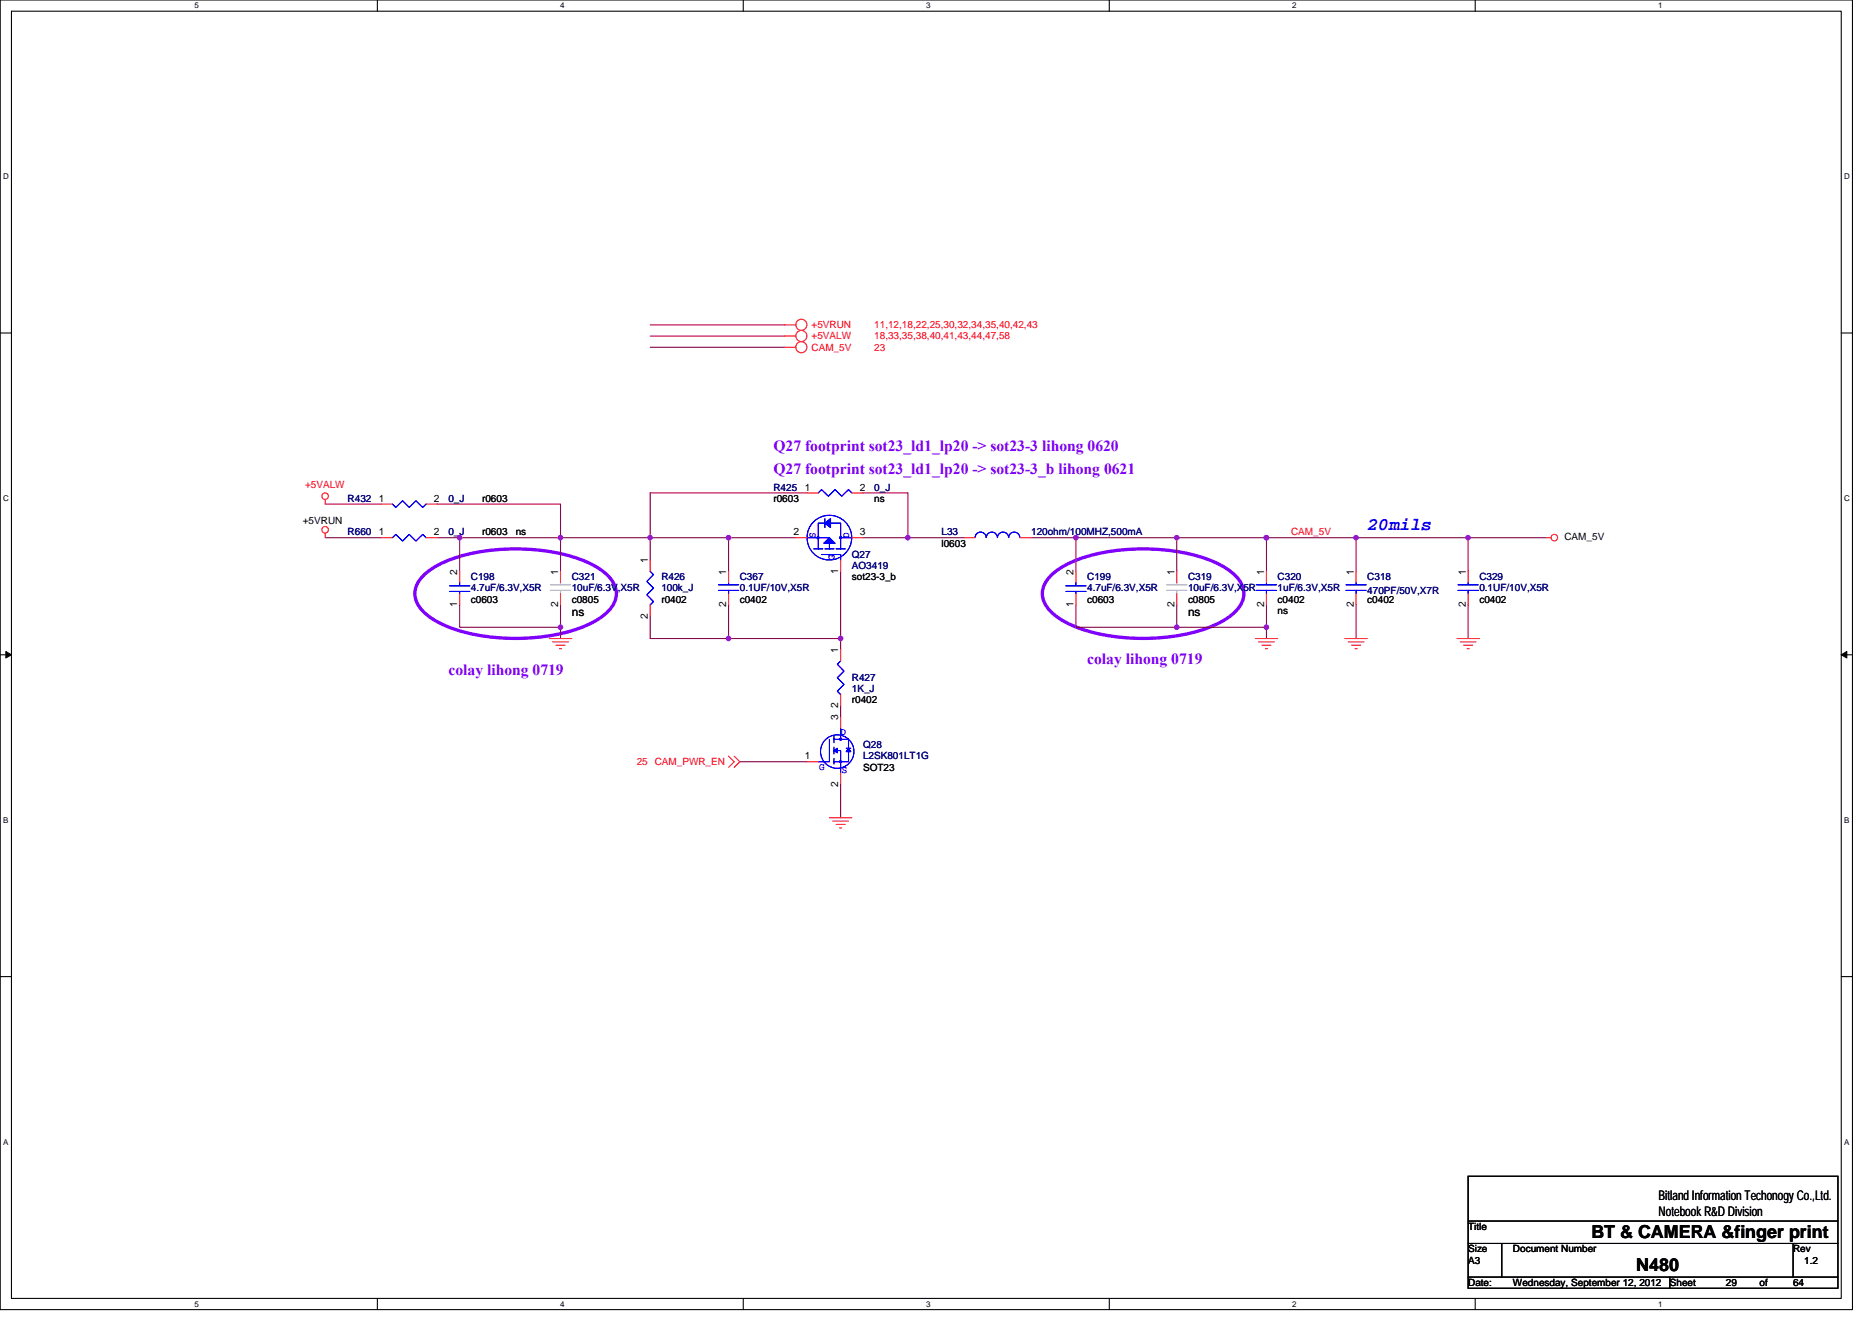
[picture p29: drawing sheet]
<svg xmlns="http://www.w3.org/2000/svg" width="297mm" height="210mm" viewBox="0 0 297 210" stroke-linecap="round" stroke-linejoin="round" font-family="sans-serif">
<defs><g id="words">
<text font-size="2.8" fill="#00f" x="217" y="84.2">20mils</text>
<g font-size="2.8">
<text x="252.5" y="196.4">BT &amp; CAMERA &amp;finger print</text>
<text x="259.6" y="201.8">N480</text>
</g>
<g font-size="2.5" fill="#8000ff">
<text x="122.7" y="71.6">Q27 footprint sot23_ld1_lp20 -&gt; sot23-3 lihong 0620</text>
<text x="122.7" y="75.2">Q27 footprint sot23_ld1_lp20 -&gt; sot23-3_b lihong 0621</text>
<text x="71.2" y="107.2">colay lihong 0719</text>
<text x="172.5" y="105.4">colay lihong 0719</text>
</g>
<g font-size="2.1">
<text x="263.2" y="190.4">Bitland Information Techonogy Co.,Ltd.</text>
<text x="263.2" y="192.9">Notebook R&amp;D Division</text>
</g>
<g font-size="1.9">
<text x="90.7" y="97.7">ns</text>
<text x="188.5" y="97.7">ns</text>
</g>
<g font-size="1.6" fill="#f00">
<text x="128.8" y="53.9">+5VALW</text>
<text x="128.8" y="52.1">+5VRUN</text>
<text x="138.7" y="52.1">11,12,18,22,25,30,32,34,35,40,42,43</text>
<text x="138.7" y="53.9">18,33,35,38,40,41,43,44,47,58</text>
<text x="128.8" y="55.6">CAM_5V</text>
<text x="138.7" y="55.6">23</text>
<text x="48.4" y="77.5">+5VALW</text>
<text x="204.9" y="85">CAM_5V</text>
<text x="101" y="121.4">25 CAM_PWR_EN</text>
</g>
<g font-size="1.6" fill="#000080">
<text x="122.7" y="77.9">R425</text>
<text x="138.7" y="77.9">0_J</text>
<text x="55.2" y="79.7">R432</text>
<text x="71.2" y="79.7">0_J</text>
<text x="55.2" y="85">R660</text>
<text x="71.2" y="85">0_J</text>
<text x="135.2" y="88.5">Q27</text>
<text x="149.4" y="85">L33</text>
<text x="163.6" y="85">120ohm/100MHZ,500mA</text>
<text x="74.7" y="92.1">C198</text>
<text x="74.7" y="93.9">4.7uF/6.3V,X5R</text>
<text x="90.7" y="92.1">C321</text>
<text x="90.7" y="93.9">10uF/6.3V,X5R</text>
<text x="104.9" y="92.1">R426</text>
<text x="104.9" y="93.9">100k_J</text>
<text x="117.4" y="92.1">C367</text>
<text x="117.4" y="93.9">0.1UF/10V,X5R</text>
<text x="135.2" y="90.3">AO3419</text>
<text x="172.5" y="92.1">C199</text>
<text x="172.5" y="93.9">4.7uF/6.3V,X5R</text>
<text x="188.5" y="92.1">C319</text>
<text x="188.5" y="93.9">10uF/6.3V,X5R</text>
<text x="202.7" y="92.1">C320</text>
<text x="202.7" y="93.9">1uF/6.3V,X5R</text>
<text x="217" y="92.1">C318</text>
<text x="217" y="94.2">470PF/50V,X7R</text>
<text x="234.7" y="92.1">C329</text>
<text x="234.7" y="93.9">0.1UF/10V,X5R</text>
<text x="135.2" y="108.1">R427</text>
<text x="135.2" y="109.9">1K_J</text>
<text x="136.9" y="118.8">Q28</text>
<text x="136.9" y="120.5">L2SK801LT1G</text>
</g>
<g font-size="1.6">
<text x="127.7" y="77.9">1</text>
<text x="136.4" y="77.9">2</text>
<text x="48" y="83.2">+5VRUN</text>
<text x="60.1" y="79.6">1</text>
<text x="68.9" y="79.6">2</text>
<text x="76.5" y="79.7">r0603</text>
<text x="122.7" y="79.7">r0603</text>
<text x="138.7" y="79.7">ns</text>
<text x="60.1" y="85">1</text>
<text x="68.9" y="85">2</text>
<text x="76.5" y="85">r0603</text>
<text x="81.8" y="85">ns</text>
<text x="102.8" y="89.4" transform="rotate(-90 102.8 89.4)">1</text>
<text x="125.9" y="85">2</text>
<text x="136.4" y="85">3</text>
<text x="149.4" y="86.8">l0603</text>
<text x="248.2" y="85.7">CAM_5V</text>
<text x="72.6" y="91.2" transform="rotate(-90 72.6 91.2)">2</text>
<text x="74.7" y="95.7">c0603</text>
<text x="88.6" y="91.2" transform="rotate(-90 88.6 91.2)">1</text>
<text x="90.7" y="95.7">c0805</text>
<text x="104.9" y="95.7">r0402</text>
<text x="115.2" y="91.2" transform="rotate(-90 115.2 91.2)">1</text>
<text x="117.4" y="95.7">c0402</text>
<text x="133" y="91.1" transform="rotate(-90 133 91.1)">1</text>
<text x="135.2" y="92.1">sot23-3_b</text>
<text x="170.3" y="91.2" transform="rotate(-90 170.3 91.2)">2</text>
<text x="172.5" y="95.7">c0603</text>
<text x="186.3" y="91.2" transform="rotate(-90 186.3 91.2)">1</text>
<text x="188.5" y="95.7">c0805</text>
<text x="200.6" y="91.2" transform="rotate(-90 200.6 91.2)">1</text>
<text x="202.7" y="95.7">c0402</text>
<text x="214.8" y="91.2" transform="rotate(-90 214.8 91.2)">1</text>
<text x="217" y="95.7">c0402</text>
<text x="232.6" y="91.2" transform="rotate(-90 232.6 91.2)">1</text>
<text x="234.7" y="95.7">c0402</text>
<text x="72.6" y="96.4" transform="rotate(-90 72.6 96.4)">1</text>
<text x="88.6" y="96.4" transform="rotate(-90 88.6 96.4)">2</text>
<text x="102.8" y="98.2" transform="rotate(-90 102.8 98.2)">2</text>
<text x="115.2" y="96.4" transform="rotate(-90 115.2 96.4)">2</text>
<text x="170.3" y="96.4" transform="rotate(-90 170.3 96.4)">1</text>
<text x="186.3" y="96.4" transform="rotate(-90 186.3 96.4)">2</text>
<text x="200.6" y="96.4" transform="rotate(-90 200.6 96.4)">2</text>
<text x="202.7" y="97.4">ns</text>
<text x="214.8" y="96.4" transform="rotate(-90 214.8 96.4)">2</text>
<text x="232.6" y="96.4" transform="rotate(-90 232.6 96.4)">2</text>
<text x="133" y="103.7" transform="rotate(-90 133 103.7)">1</text>
<text x="133" y="112.4" transform="rotate(-90 133 112.4)">2</text>
<text x="135.2" y="111.7">r0402</text>
<text x="133" y="114.3" transform="rotate(-90 133 114.3)">3</text>
<text x="127.7" y="120.5">1</text>
<text x="133" y="124.8" transform="rotate(-90 133 124.8)">2</text>
<text x="136.9" y="122.3">SOT23</text>
<text x="233" y="195.2">Title</text>
<text x="233" y="200.6">A3</text>
<text x="233" y="198.8">Size</text>
<text x="240.1" y="198.8">Document Number</text>
<text x="284.5" y="198.8">Rev</text>
<text x="286.3" y="200.6">1.2</text>
<text x="233" y="204.1">Date:</text>
<text x="240.1" y="204.1">Wednesday, September 12, 2012</text>
<text x="265" y="204.1">Sheet</text>
<text x="273.9" y="204.1">29</text>
<text x="279.2" y="204.1">of</text>
<text x="284.5" y="204.1">64</text>
</g>
<g font-size="1.6" fill="#00f">
<text x="129.4" y="85.3" transform="rotate(-90 129.4 85.3)">S</text>
<text x="132.4" y="88.9" transform="rotate(-90 132.4 88.9)">G</text>
<text x="134.7" y="85.3" transform="rotate(-90 134.7 85.3)">D</text>
<text x="133.4" y="116.6">D</text>
<text x="130" y="122.2">G</text>
<text x="133.6" y="122.7">S</text>
</g>
<g font-size="1.3">
<text x="30.8" y="1.3">5</text>
<text x="88.9" y="1.3">4</text>
<text x="147" y="1.3">3</text>
<text x="205" y="1.3">2</text>
<text x="263.1" y="1.3">1</text>
<text x=".5" y="28.4">D</text>
<text x="292.6" y="28.4">D</text>
<text x=".5" y="79.5">C</text>
<text x="292.6" y="79.5">C</text>
<text x=".5" y="130.6">B</text>
<text x="292.6" y="130.6">B</text>
<text x=".5" y="181.7">A</text>
<text x="292.6" y="181.7">A</text>
<text x="30.8" y="207.4">5</text>
<text x="88.9" y="207.4">4</text>
<text x="147" y="207.4">3</text>
<text x="205" y="207.4">2</text>
<text x="263.1" y="207.4">1</text>
</g>
</g></defs>
<path d="M0 0h293.9v207.9h-293.9zM1.8 1.8h290.4v204.3h-290.4z" fill="none" stroke="#000" stroke-width=".17"/>
<g fill="#fff">
<path d="M30.8 .2h.7v1.4h-.7z"/>
<path d="M30.8 206.3h.7v1.4h-.7z"/>
</g>
<path d="M59.9 0v1.8M59.9 206.1v1.8" fill="none" stroke="#000" stroke-width=".17"/>
<g fill="#fff">
<path d="M88.9 .2h.7v1.4h-.7z"/>
<path d="M88.9 206.3h.7v1.4h-.7z"/>
</g>
<path d="M117.9 0v1.8M117.9 206.1v1.8" fill="none" stroke="#000" stroke-width=".17"/>
<g fill="#fff">
<path d="M147 .2h.7v1.4h-.7z"/>
<path d="M147 206.3h.7v1.4h-.7z"/>
</g>
<path d="M176 0v1.8M176 206.1v1.8" fill="none" stroke="#000" stroke-width=".17"/>
<g fill="#fff">
<path d="M205 .2h.7v1.4h-.7z"/>
<path d="M205 206.3h.7v1.4h-.7z"/>
</g>
<path d="M234.1 0v1.8M234.1 206.1v1.8" fill="none" stroke="#000" stroke-width=".17"/>
<g fill="#fff">
<path d="M263.1 .2h.7v1.4h-.7z"/>
<path d="M263.1 206.3h.7v1.4h-.7z"/>
<path d="M.5 27.3h.9v1.4h-.9z"/>
<path d="M292.6 27.3h.9v1.4h-.9z"/>
<path d="M.5 78.4h.9v1.4h-.9z"/>
<path d="M292.6 78.4h.9v1.4h-.9z"/>
</g>
<path d="M0 52.9h1.8M292.2 52.9h1.7" fill="none" stroke="#000" stroke-width=".17"/>
<g fill="#fff">
<path d="M.5 129.5h.8v1.4h-.8z"/>
<path d="M292.6 129.5h.9v1.4h-.9z"/>
</g>
<path d="M0 103.9h1.8M292.2 103.9h1.7" fill="none" stroke="#000" stroke-width=".17"/>
<path d="M.9 103.4l.9 .5-.9 .5zM292.2 103.9l.8-.5v1z" fill="#000" stroke="#000" stroke-width=".16"/>
<g fill="#fff">
<path d="M.5 180.5h.8v1.4h-.8z"/>
<path d="M292.6 180.5h.9v1.4h-.9z"/>
</g>
<path d="M0 155h1.8M292.2 155h1.7M233 186.7h58.6v17.8h-58.6zM233 193.8h58.6M233 197.4h58.6M238.3 197.4v5.3M284.5 197.4v5.3M233 202.7h58.6M265 202.7v1.8" fill="none" stroke="#000" stroke-width=".17"/>
<path d="M67.4 91.1a17.4 17.4 0 0 1 9-3.6 31.8 31.8 0 0 1 16.7 1.7 9.1 9.1 0 0 1 4.3 3.4 3.7 3.7 0 0 1-1.2 4.7 17.5 17.5 0 0 1-9 3.6 31.6 31.6 0 0 1-16.7-1.7 9.1 9.1 0 0 1-4.3-3.4 3.7 3.7 0 0 1 1.2-4.7zM167 91.1a17.4 17.4 0 0 1 9-3.6 31.8 31.8 0 0 1 16.7 1.7 9.1 9.1 0 0 1 4.3 3.4 3.7 3.7 0 0 1-1.3 4.7 17.5 17.5 0 0 1-8.9 3.6 31.6 31.6 0 0 1-16.7-1.7 9.1 9.1 0 0 1-4.3-3.4 3.7 3.7 0 0 1 1.2-4.7z" fill="none" stroke="#8000ff" stroke-width=".53"/>
<g fill="none" stroke="#800040" stroke-width=".17">
<path d="M103.2 53.3h21.3M103.2 51.6h21.3M103.2 55.1h21.3M128.1 78.2h-24.9v7.1M136.9 78.2h7.2v7.1M51.6 85.3h8.9M51.6 80h8.9M69.4 85.3h3.5M69.4 80h19.5v5.3M72.9 85.3h16M72.9 85.3v5.4M72.9 96v3.6h16"/>
<path d="M88.9 85.3h14.3M88.9 99.6v1.7M88.9 85.3v5.4M88.9 96v3.6M103.2 85.3h12.4v5.4M103.2 85.3v3.6M103.2 97.8v3.5h12.4M115.6 85.3h10.7M115.6 96v5.3M133.4 90.7v10.6M136.9 85.3h7.2M144.1 85.3h8.8"/>
<path d="M163.6 85.3h7.1M170.7 85.3h16M170.7 85.3v5.4M170.7 96v3.6h16M186.7 85.3v5.4M186.7 85.3h14.3M186.7 99.6h14.3M186.7 96v3.6M201 85.3h14.2M201 99.6v1.7M201 96v3.6M201 85.3v5.4"/>
<path d="M215.2 85.3v5.4M215.2 96v5.3M215.2 85.3h17.8v5.4M233 85.3h12.4M233 96v5.3M115.6 101.3h17.8M133.4 101.3v1.8M133.4 112v1.8M117.4 120.9h10.7M133.4 124.5v5.3"/>
</g>
<g fill="#f0f" stroke="#f0f" stroke-width=".17">
<circle cx="232.9" cy="85.3" r=".35"/>
<circle cx="200.9" cy="85.3" r=".35"/>
<circle cx="115.6" cy="101.3" r=".35"/>
<circle cx="115.6" cy="85.3" r=".35"/>
<circle cx="133.4" cy="101.3" r=".35"/>
<circle cx="144" cy="85.3" r=".35"/>
<circle cx="72.9" cy="85.3" r=".35"/>
<circle cx="170.7" cy="85.3" r=".35"/>
<circle cx="186.7" cy="85.3" r=".35"/>
<circle cx="200.9" cy="99.6" r=".35"/>
<circle cx="88.9" cy="85.3" r=".35"/>
<circle cx="215.2" cy="85.3" r=".35"/>
<circle cx="103.2" cy="85.3" r=".35"/>
<circle cx="186.7" cy="99.6" r=".35"/>
<circle cx="88.9" cy="99.6" r=".35"/>
</g>
<g fill="none" stroke="#f00" stroke-width=".17">
<path d="M124.5 53.3h1.8M124.5 51.6h1.8M124.5 55.1h1.8M51.6 79.3v.7M128.1 78.2h1.7M135.2 78.2h1.7M51.6 84.6v.7M60.5 85.3h1.8M60.5 80h1.8M67.6 85.3h1.8M67.6 80h1.8M72.9 94.2v1.8"/>
<path d="M72.9 90.7v1.8M88.9 90.7v1.8M88.9 94.2v1.8M103.2 88.9v1.8M103.2 96v1.8M115.6 90.7v1.8M115.6 94.2v1.8M126.3 85.3h1.8M133.4 88.9v1.8M135.2 85.3h1.7M152.9 85.3h1.8M161.8 85.3h1.8"/>
<path d="M170.7 94.2v1.8M170.7 90.7v1.8M186.7 90.7v1.8M186.7 94.2v1.8M201 90.7v1.8M201 94.2v1.8M215.2 90.7v1.8M215.2 94.2v1.8M233 90.7v1.8M233 94.2v1.8M245.4 85.3h.7M87.2 101.3h3.5"/>
<path d="M87.7 101.9h2.5M88.2 102.4h1.5M88.8 103h.3M133.4 113.8v1.8M133.4 103.1v1.8M133.4 110.2v1.8M199.2 101.3h3.5M199.7 101.9h2.5M200.2 102.4h1.5M200.8 103h.3M213.4 101.3h3.6M213.9 101.9h2.5"/>
<path d="M214.5 102.4h1.4M215 103h.3M231.2 101.3h3.5M231.7 101.9h2.5M232.2 102.4h1.5M232.8 103h.3M115.6 120l.9 .9-.9 .9M116.5 120l.9 .9-.9 .9M128.1 120.9h1.7M131.6 129.8h3.6M132.1 130.3h2.5M132.7 130.9h1.4"/>
<path d="M133.2 131.4h.4M133.4 122.7v1.8"/>
<circle cx="127.2" cy="55.1" r=".88"/>
<circle cx="127.2" cy="53.3" r=".88"/>
<circle cx="127.2" cy="51.5" r=".88"/>
<circle cx="51.6" cy="78.8" r=".52"/>
<circle cx="51.6" cy="84.1" r=".52"/>
<circle cx="246.6" cy="85.3" r=".52"/>
</g>
<g fill="none" stroke="#00f" stroke-width=".17">
<path d="M129.8 78.2l.6-.5 1 1.1 1.1-1.1 1.1 1.1 1-1.1 .6 .5M62.3 85.3l.5-.5 1.1 1.1 1-1.1 1.1 1.1 1.1-1.1 .5 .5M62.3 80l.5 .5 1.1-1 1 1 1.1-1 1.1 1 .5-.5M71.3 93h3.2M71.3 93.9h3.2M72.9 93.9v.3M72.9 92.5v.5M103.2 90.7l.5 .5-1.1 1.1 1.1 1-1.1 1.1 1.1 1.1-.5 .5M114 93.7h3.2M114 92.8h3.2M115.6 92.5v.3M115.6 93.7v.5"/>
<path d="M128.1 85.3h1.7M129.1 87.1h1.5M129.8 85.3h1.8M129.8 85.3v1.8M130.4 88h3v.9M130.9 87.1h1.4M130.9 82.3v1.4M131.1 83h2.3v2.3M131.3 83h-1.5v2.3M131.6 86.2v.9M132.7 87.1h1.4M133.4 85.3v1.8"/>
<path d="M133.4 85.3h1.8M154.7 85.3a.88 .88 0 0 1 .9-.8 .88 .88 0 0 1 .9 .8 .89 .89 0 0 1 .9-.8 .89 .89 0 0 1 .9 .8 .89 .89 0 0 1 .8-.8 .89 .89 0 0 1 .9 .8M160.1 85.3a.88 .88 0 0 1 .8-.8 .88 .88 0 0 1 .9 .8M169.1 93h3.2M169.1 93.9h3.2M170.7 93.9v.3M170.7 92.5v.5M199.3 93.7h3.3M199.3 92.8h3.3M201 92.5v.3M201 93.7v.5M213.6 93.7h3.2"/>
<path d="M213.6 92.8h3.2M215.2 92.5v.3M215.2 93.7v.5M231.3 93.7h3.3M231.3 92.8h3.3M233 92.5v.3M233 93.7v.5M131.6 117.3v3.6h-1.8M132.3 117.3h2.3v3.6h-2.3M132.3 116.8v1.1M132.3 118.6v1.1M132.3 119.1h1.1v3.6"/>
<path d="M133.4 115.6v1.7M133.4 104.9l-.5 .5 1 1.1-1 1.1 1 1-1 1.1 .5 .5M134.3 118.8h.7M132.3 120.4v.9"/>
<circle cx="131.6" cy="85.3" r="3.5"/>
<circle cx="132.8" cy="119.3" r="2.66"/>
</g>
<path d="M87.3 93.7h3.2M87.3 92.8h3.2M88.9 92.5v.3M88.9 93.7v.5M185.1 93.7h3.2M185.1 92.8h3.2M186.7 92.5v.3M186.7 93.7v.5" fill="none" stroke="#c0c0c0" stroke-width=".17"/>
<g fill="#00f" stroke="#00f" stroke-width=".17">
<path d="M132.3 119.1l.6-.3v.7z" fill-rule="evenodd"/>
<path d="M134.6 118.8l.4 .5h-.7z" fill-rule="evenodd"/>
<path d="M133.3 117.2h.2v.2h-.2z" fill-rule="evenodd"/>
<path d="M133.3 120.8h.2v.2h-.2z" fill-rule="evenodd"/>
<path d="M132.3 119.1l.6-.3v.7z" fill-rule="evenodd"/>
<path d="M134.6 118.8l.4 .5h-.7z" fill-rule="evenodd"/>
<path d="M133.3 117.2h.2v.2h-.2z" fill-rule="evenodd"/>
<path d="M133.3 120.8h.2v.2h-.2z" fill-rule="evenodd"/>
<path d="M131.6 85.3l.9 .9h-1.8z" fill-rule="evenodd"/>
<path d="M130.9 83l.9-.7v1.4z" fill-rule="evenodd"/>
<path d="M129.7 85.2h.2v.2h-.2z" fill-rule="evenodd"/>
<path d="M133.3 85.2h.2v.2h-.2z" fill-rule="evenodd"/>
<path d="M131.6 85.3l.9 .9h-1.8z" fill-rule="evenodd"/>
<path d="M130.9 83l.9-.7v1.4z" fill-rule="evenodd"/>
<path d="M129.7 85.2h.2v.2h-.2z" fill-rule="evenodd"/>
<path d="M133.3 85.2h.2v.2h-.2z" fill-rule="evenodd"/>
</g>
<use href="#words"/>
</svg>
